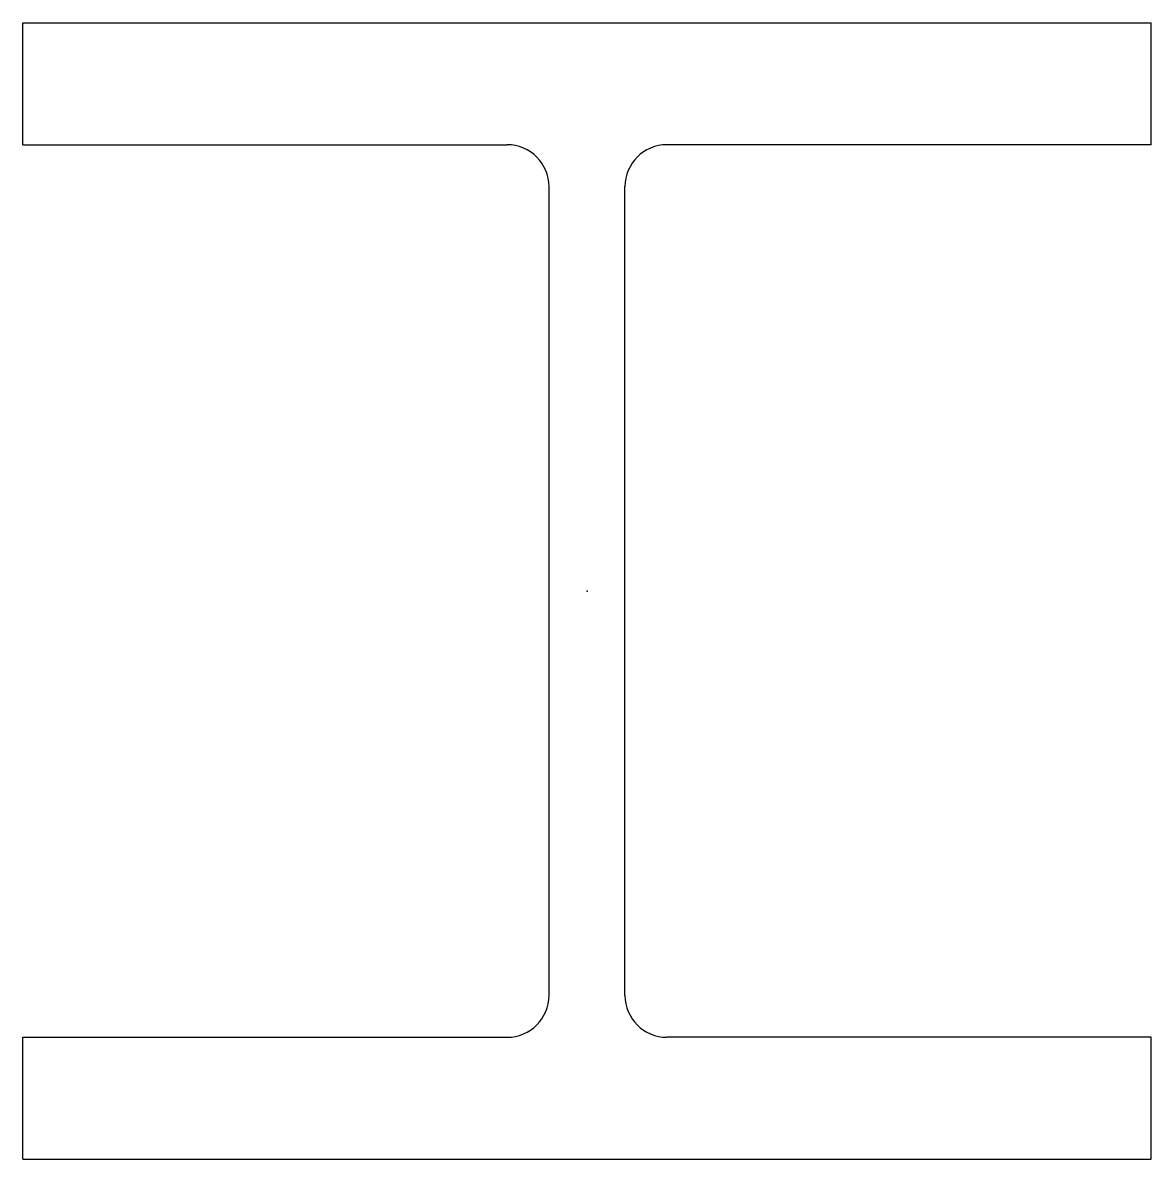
# Model space of a CAD drawing. Header units: millimetres. Extents: x -202 to 202, y -204 to 204.
import ezdxf

# ---------------------------------------------------------------- set-up
doc = ezdxf.new("R2010")
doc.units = ezdxf.units.MM
doc.layers.add('Profile', color=7, linetype='Continuous')

msp = doc.modelspace()

# ---------------------------------------------------------------- linework, layer by layer
at = {"layer": 'Profile'}
for p, q in [((-202, 203.5), (202, 203.5)), ((-202, 159.8), (-202, 203.5)), ((202, 159.8), (202, 203.5)), ((-202, 159.8), (-28.6, 159.8)), ((202, 159.8), (28.6, 159.8)), ((-13.6, -144.8), (-13.6, 144.8)), ((13.6, -144.8), (13.6, 144.8)), ((-202, -203.5), (-202, -159.8)), ((-202, -159.8), (-28.6, -159.8)), ((202, -159.8), (28.6, -159.8)), ((202, -203.5), (202, -159.8)), ((-202, -203.5), (202, -203.5))]:
    msp.add_line(p, q, dxfattribs=at)
for centre, start, end in [((-28.6, 144.8), 0, 90), ((28.6, 144.8), 90, 180), ((-28.6, -144.8), 270, 0), ((28.6, -144.8), 180, 270)]:
    msp.add_arc(centre, 15, start, end, dxfattribs=at)
msp.add_point((0, 0), dxfattribs=at)

doc.saveas('drawing.dxf')
